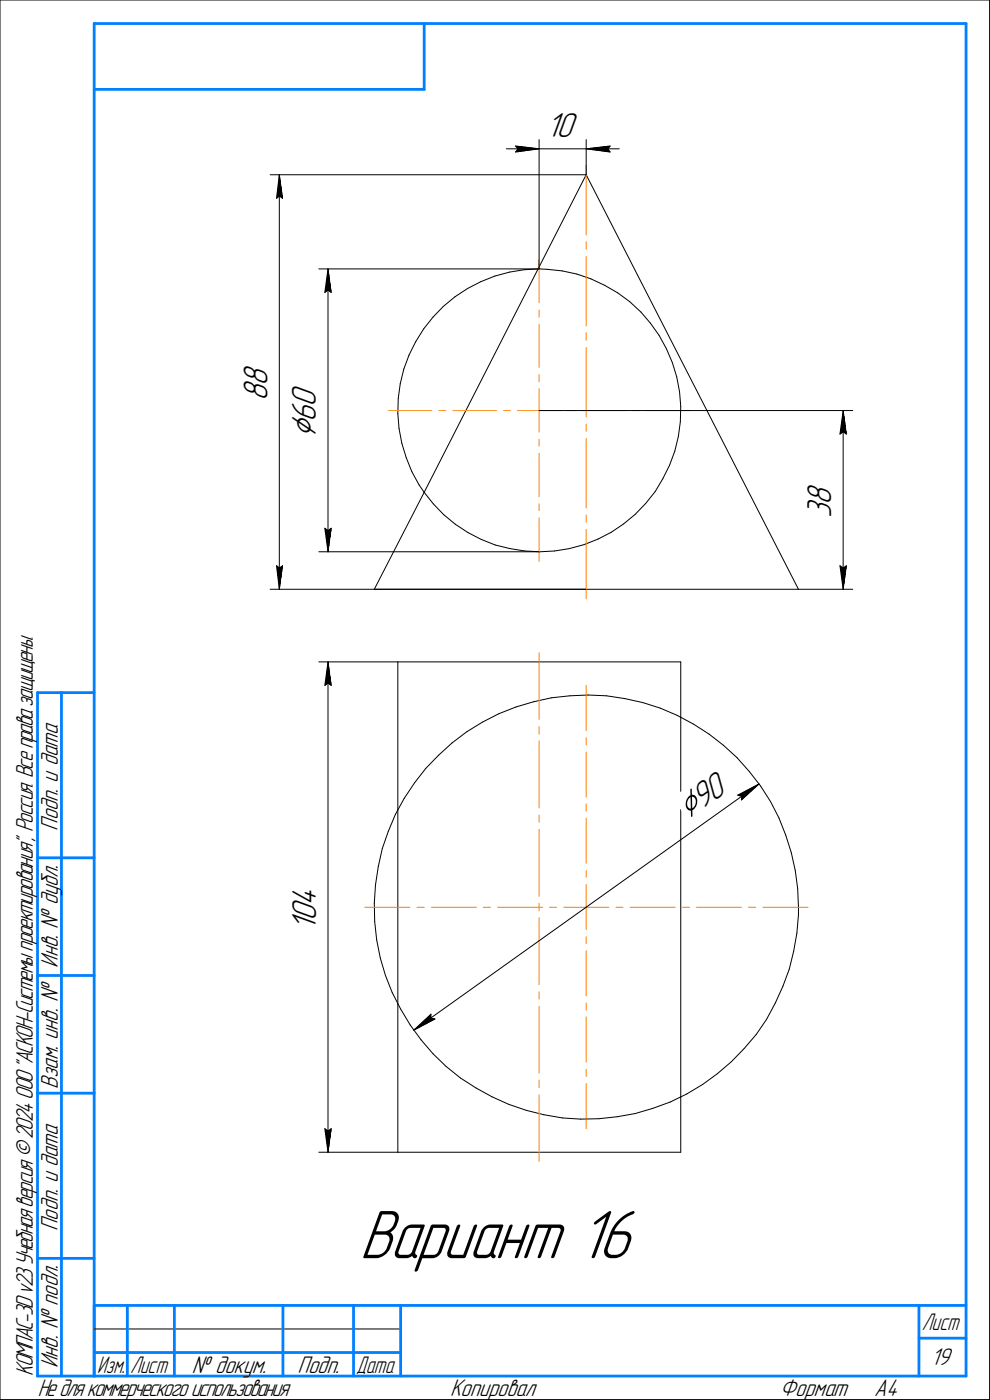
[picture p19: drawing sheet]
<svg xmlns="http://www.w3.org/2000/svg" width="210mm" height="297mm" viewBox="0 0 210 297" stroke-linecap="round" stroke-linejoin="round" font-family="sans-serif">
<defs><g id="words">
<text font-size="15.6" x="76.3" y="267">Вариант 16</text>
<g font-size="8.5">
<text x="67" y="92.9" transform="rotate(-90 67 92.9)">⌀</text>
<text x="146" y="173.9" transform="rotate(-36 146 173.9)">⌀90</text>
</g>
<g font-size="7.8">
<text x="115.9" y="29.1">10</text>
<text x="56.8" y="82" transform="rotate(-90 56.8 82)">8</text>
<text x="56.8" y="85.2" transform="rotate(-90 56.8 85.2)">8</text>
<text x="67" y="89.5" transform="rotate(-90 67 89.5)">6</text>
<text x="67" y="86.3" transform="rotate(-90 67 86.3)">0</text>
<text x="176.4" y="107.2" transform="rotate(-90 176.4 107.2)">8</text>
<text x="176.4" y="110" transform="rotate(-90 176.4 110)">3</text>
<text x="67.1" y="197.6" transform="rotate(-90 67.1 197.6)">1</text>
<text x="67.1" y="195.5" transform="rotate(-90 67.1 195.5)">0</text>
<text x="67.1" y="192.3" transform="rotate(-90 67.1 192.3)">4</text>
</g>
<g font-size="5.4">
<text x="12.3" y="176.2" transform="rotate(-90 12.3 176.2)">Подп. и дата</text>
<text x="12.3" y="205.3" transform="rotate(-90 12.3 205.3)">Инв. № дубл.</text>
<text x="12.3" y="231.1" transform="rotate(-90 12.3 231.1)">Взам. инв. №</text>
<text x="12.3" y="261.2" transform="rotate(-90 12.3 261.2)">Подп. и дата</text>
<text x="7" y="292" transform="rotate(-90 7 292)">КОМПАС-3Dv23Учебнаяверсия©2024ООО&quot;АСКОН-Системыпроектирования&quot;, Россия. Всеправазащищены.</text>
<text x="12.3" y="290.3" transform="rotate(-90 12.3 290.3)">Инв. № подл.</text>
<text x="40.7" y="291.3">№ докум.</text>
<text x="63.1" y="291.3">Подп.</text>
<text x="197.5" y="289.8">19</text>
<text x="8" y="296.3">Недлякоммерческогоиспользования</text>
<text x="95.5" y="296.3">Копировал</text>
<text x="165.5" y="296.3">Формат</text>
<text x="185.5" y="296.3">A4</text>
</g>
<g font-size="5.3">
<text x="195.6" y="282.3">Лист</text>
<text x="20.6" y="291.3">Изм.</text>
<text x="27.6" y="291.3">Лист</text>
<text x="75.6" y="291.3">Дата</text>
</g>
</g></defs>
<g fill="none" stroke="#000" stroke-width=".21">
<path d="M0 0v297zM0 0h210zM210 0v297zM57.3 37.1h67.1zM59.3 37.1l.6 5zM59.3 37.1l-.6 5zM59.3 37.1v88zM107.4 31.6h7zM109.4 31l5 .6zM109.4 31l.5 .6zM109.4 32.3l5-.7zM109.9 31.6l-.5 .7z"/>
<path d="M114.4 29.6v27.5zM114.4 31.6h10zM124.4 37.1l45 88zM124.4 37.1l-10.2 19.9zM124.4 29.6v7.5zM124.4 31.6l5.1 .7zM124.4 31.6l5.1-.6zM124.4 31.6h7zM128.9 31.6l.6 .7zM129.5 31l-.6 .6zM58.7 42.1l.6-.5zM59.3 41.6l.6 .5z"/>
<path d="M67.6 57.1h46.8zM69.6 57.1l.7 5zM69.6 57.1l-.7 5zM69.6 57.1v60zM102 59.8l3-1.2zM105 58.6l3.1-.9zM108.1 57.7l3.2-.5zM111.3 57.2l3.1-.1zM114.2 57l-24.2 47.5zM114.4 57.1h1.7zM116.1 57.1l3.2 .4zM119.3 57.5l3.1 .7z"/>
<path d="M122.4 58.2l3 1zM125.4 59.2l2.9 1.3zM68.9 62.1l.7-.5zM69.6 61.6l.7 .5zM85.7 78.3l-.8 3.1zM86.8 75.4l-1.1 2.9zM88.2 72.5l-1.4 2.9zM89.9 69.8l-1.7 2.7zM91.9 67.3l-2 2.5zM94.1 65l2.4-2zM94.1 65l-2.2 2.3zM96.5 63l2.7-1.8z"/>
<path d="M99.2 61.2l2.8-1.4zM128.3 60.5l2.8 1.6zM131.1 62.1l2.5 1.9zM133.6 64l2.4 2.2zM136 66.2l2 2.4zM138 68.6l1.9 2.6zM139.9 71.2l1.5 2.8zM141.4 74l1.3 3zM142.7 77l.9 3zM84.4 87.8l.3 3.1zM84.5 84.6l-.1 3.2zM84.7 90.9l.6 3.2z"/>
<path d="M84.9 81.4l-.4 3.2zM85.3 94.1l.9 3zM86.2 97.1l1.2 3zM114.4 87.1h66.5zM142.1 98.7l-1.5 2.9zM143.2 95.8l-1.1 2.9zM143.6 80l.6 3.1zM143.9 92.6l-.7 3.2zM144.2 83.1l.2 3.2zM144.4 89.5l-.5 3.1zM144.4 86.3v3.2zM178.2 92.1l.7-.5z"/>
<path d="M178.9 87.1l.7 5zM178.9 91.6l.7 .5zM178.9 87.1l-.7 5zM178.9 87.1v38zM67.6 117.1h46.8zM68.9 112.1l.7 5zM68.9 112.1l.7 .5zM69.6 112.6l.7-.5zM70.3 112.1l-.7 5zM87.4 100.1l1.5 2.8zM88.9 102.9l1.1 1.6zM90 104.5l-10.6 20.6z"/>
<path d="M90 104.5l1.9 2.4zM91.9 106.9l2.2 2.3zM94.1 109.2l2.5 2.1zM96.6 111.3l2.7 1.7zM99.3 113l2.8 1.5zM102.1 114.5l3 1.2zM105.1 115.7l3.1 .7zM108.2 116.4l3.1 .5zM111.3 116.9l3.3 .2zM114.6 117.1l3.1-.2zM117.7 116.9l3.1-.5zM120.8 116.4l3.2-.8z"/>
<path d="M124 115.6l2.9-1.2zM126.9 114.4l2.8-1.5zM129.7 112.9l2.6-1.7zM132.3 111.2l2.5-2.1zM137 106.8l-2.2 2.3zM139 104.3l-2 2.5zM140.6 101.6l-1.6 2.7zM57.3 125.1h67.1zM58.7 120.1l.6 5zM58.7 120.1l.6 .5zM59.3 120.6l.6-.5zM59.9 120.1l-.6 5z"/>
<path d="M79.4 125.1h90zM169.4 125.1h11.5zM178.2 120.1l.7 5zM178.2 120.1l.7 .5zM178.9 120.6l.7-.5zM179.6 120.1l-.7 5zM67.6 140.5h16.8zM68.9 145.5l.7-.6zM69.6 140.5l.7 5zM69.6 144.9l.7 .6zM69.6 140.5l-.7 5zM69.6 140.5v104z"/>
<path d="M84.4 140.5v31.4zM84.4 140.5h60zM95.9 157.6l3.2-2.3zM99.1 155.3l3.3-2.1zM102.4 153.2l3.4-1.7zM105.8 151.5l3.7-1.5zM109.5 150l3.7-1.1zM113.2 148.9l3.8-.8zM117 148.1l3.9-.4zM120.9 147.7l3.9-.2zM124.8 147.5l3.9 .2zM128.7 147.7l3.9 .6z"/>
<path d="M132.6 148.3l3.8 .8zM136.4 149.1l3.7 1.2zM140.1 150.3l3.6 1.5zM143.7 151.8l3.5 1.9zM144.4 140.5v11.6zM144.4 152.1v80.7zM147.2 153.7l3.3 2.1zM150.5 155.8l3 2.4zM153.5 158.2l2.9 2.6zM82.4 176.4l-1.3 3.7zM83.9 172.8l-1.5 3.6zM84.4 171.9v41.2z"/>
<path d="M85.8 169.4l-1.9 3.4zM88 166.1l-2.2 3.3zM90.3 163.1l-2.3 3zM93 160.3l2.9-2.7zM93 160.3l-2.7 2.8zM156.4 160.8l2.6 2.9zM156.5 168.7l.9 .3zM156.5 168.7l4.5-2.3zM157.3 169.8l3.7-3.4zM157.4 169l-.1 .8zM159 163.7l2.4 3.1zM161.4 166.8l2.1 3.3z"/>
<path d="M163.5 170.1l1.8 3.5zM165.3 173.6l1.4 3.6zM166.7 177.2l1.2 3.7zM79.4 191.7l.1 3.9zM79.5 195.6l.4 3.9zM79.7 187.8l-.3 3.9zM79.9 199.5l.8 3.8zM80.3 183.9l-.6 3.9zM81.1 180.1l-.8 3.8zM167.9 180.9l.8 3.8zM168.7 184.7l.5 3.9zM169.1 198l-.7 3.8z"/>
<path d="M169.2 188.6l.2 3.9zM169.4 194.1l-.3 3.9zM169.4 192.5v1.6zM80.7 203.3l1.1 3.7zM81.8 207l1.4 3.7zM83.2 210.7l1.8 3.4zM84.4 213.1v31.4zM85 214.1l2 3.4zM87 217.5l2.3 3.1zM87.8 218.6l3.6-3.4zM87.8 218.6l4.5-2.4zM87.8 218.6l73.2-52.2z"/>
<path d="M91.4 215.2v.9zM91.4 216.1l.9 .1zM160.4 219.5l-2.5 3zM162.6 216.3l-2.2 3.2zM164.5 212.9l-1.9 3.4zM166.1 209.3l-1.6 3.6zM167.5 205.7l-1.4 3.6zM168.4 201.8l-.9 3.9zM68.9 239.5l.7 5zM68.9 239.5l.7 .5zM70.3 239.5l-.7 5zM89.3 220.6l2.6 3z"/>
<path d="M91.9 223.6l2.8 2.7zM94.7 226.3l3 2.5zM97.7 228.8l3.3 2.1zM101 230.9l3.4 1.8zM104.4 232.7l3.5 1.7zM107.9 234.4l3.8 1.2zM111.7 235.6l3.7 1zM115.4 236.6l3.9 .6zM119.3 237.2l3.9 .3zM123.2 237.5l3.9-.1zM127.1 237.4l3.9-.4zM131 237l3.8-.7z"/>
<path d="M134.8 236.3l3.7-1.1zM138.5 235.2l3.7-1.4zM142.2 233.8l3.5-1.6zM144.4 232.8v11.7zM145.7 232.2l3.4-2.1zM149.1 230.1l3.1-2.3zM152.2 227.8l3-2.5zM157.9 222.5l-2.7 2.8zM67.6 244.5h16.8zM69.6 240l.7-.5zM84.4 244.5h60zM0 297h210z"/>
<path d="M20 282h65z"/>
</g>
<g fill="none" stroke="#ff8000" stroke-width=".21">
<path d="M124.4 35.1v14.8zM114.4 55.1v9.2zM124.4 54.4v14.8zM124.4 51.3v1.6zM114.4 65.8v1.5zM114.4 68.8v9.2zM114.4 79.5v1.5zM124.4 73.7v14.8zM124.4 70.6v1.6zM82.4 87.1h9.2zM93.1 87.1h1.5zM96.1 87.1h9.2z"/>
<path d="M106.8 87.1h1.5zM109.8 87.1h4.6zM114.4 87.1h4.6zM114.4 96.2v9.2zM114.4 93.2v1.5zM114.4 87.1v4.6zM114.4 82.5v4.6zM120.5 87.1h1.5zM123.5 87.1h9.2zM124.4 93v14.8zM124.4 90v1.5zM134.2 87.1h1.5z"/>
<path d="M137.2 87.1h9.2zM114.4 109.9v9.2zM114.4 106.9v1.5zM124.4 112.4v14.7zM124.4 109.3v1.5zM114.4 138.5v14.2zM114.4 157.2v14.2zM114.4 154.2v1.6zM124.4 145.5v9.5zM124.4 156.5v1.6zM124.4 159.6v9.6zM114.4 176v14.2z"/>
<path d="M114.4 173v1.5zM124.4 170.6v1.5zM124.4 173.7v9.5zM77.4 192.5h9.6zM88.5 192.5h1.5zM91.5 192.5h9.6zM102.5 192.5h1.6zM105.6 192.5h9.5zM114.4 194.7v14.3zM114.4 191.7v1.6zM116.6 192.5h1.5zM119.6 192.5h4.8z"/>
<path d="M124.4 192.5h4.8zM124.4 198.8v1.4zM124.4 192.5v4.8zM124.4 184.7v1.5zM124.4 187.7v4.8zM130.7 192.5h1.5zM133.7 192.5h9.6zM144.8 192.5h1.5zM147.7 192.5h9.6zM158.8 192.5h1.6zM161.9 192.5h9.5zM114.4 213.5v14.3z"/>
<path d="M114.4 210.5v1.5zM124.4 215.8v9.6zM124.4 212.9v1.5zM124.4 201.8v9.5zM114.4 232.3v14.2zM114.4 229.2v1.6zM124.4 230v9.5zM124.4 226.9v1.5z"/>
</g>
<g fill="#fff" stroke="#fff" stroke-width=".21">
<path d="M91.4 214.5h.2zM91.4 214.6h.3zM91.3 214.7h.5zM91.2 214.8h.6zM91.1 214.9h.8zM91 215h.9zM90.9 215.1h1.1zM90.8 215.1h1.2zM90.8 215.2h1.3zM90.7 215.3h1.5zM90.6 215.4h1.7zM90.5 215.5h1.8zM90.4 215.6h2zM90.3 215.6h2.2zM90.2 215.7h2.3zM90.1 215.8h2.4zM90 215.9h2.6zM89.9 216h2.8zM89.8 216.1h3zM89.7 216.2h3.1zM89.7 216.2h3.2zM89.6 216.3h3.4zM89.5 216.4h3.5zM89.4 216.5h3.5zM89.3 216.6h3.4zM89.2 216.7h3.3zM89.2 216.7h3.2zM89.1 216.8h3.1zM89 216.9h3zM88.8 217h3.1zM88.8 217.1h3zM88.7 217.2h2.9zM88.7 217.3h2.7zM88.6 217.3h2.7zM88.6 217.4h2.5zM88.6 217.5h2.3zM88.5 217.6h2.3zM88.4 217.7h2.3zM88.4 217.8h2.1zM88.3 217.8h2zM88.3 217.9h1.9zM88.2 218h1.8zM88.1 218.1h1.7zM88.1 218.2h1.6zM88.1 218.3h1.2zM88 218.4h1zM88 218.4h.6zM87.9 218.5h.3z"/>
<path d="M160.7 166.5h.3zM160.4 166.5h.6zM159.9 166.6h1.1zM159.6 166.7h1.3zM159.2 166.8h1.6zM159.1 166.9h1.7zM158.9 167h1.8zM158.7 167h1.9zM158.6 167.1h2zM158.4 167.2h2.1zM158.2 167.3h2.3zM158.1 167.4h2.3zM158 167.5h2.4zM157.8 167.6h2.6zM157.6 167.6h2.7zM157.5 167.7h2.7zM157.3 167.8h2.9zM157.1 167.9h3zM157 168h3zM156.9 168.1h3zM156.7 168.1h3.2zM156.5 168.2h3.3zM156.4 168.3h3.3zM156.2 168.4h3.4zM156 168.5h3.5zM155.9 168.6h3.5zM156 168.7h3.3zM156 168.7h3.3zM156.1 168.8h3.1zM156.1 168.9h3zM156.2 169h2.8zM156.3 169.1h2.6zM156.4 169.2h2.4zM156.4 169.2h2.3zM156.5 169.3h2.1zM156.5 169.4h2zM156.5 169.5h1.9zM156.6 169.6h1.7zM156.7 169.7h1.5zM156.8 169.8h1.4zM156.8 169.8h1.3zM156.9 169.9h1.1zM157 170h.9zM157.1 170.1h.7zM157.1 170.2h.6zM157.1 170.3h.5zM157.2 170.3h.4zM157.3 170.4h.2z"/>
<path d="M152.1 162.6h.1zM152 162.7h.3zM151.8 162.8h.6zM151.7 162.9h.7zM151.6 163h.9zM151.5 163.1h1.1zM151.4 163.2h1.2zM151.2 163.2h1.5zM151.1 163.3h1.6zM151 163.4h1.7zM150.9 163.5h1.9zM150.8 163.6h2.1zM150.6 163.7h2.4zM150.5 163.7h2.5zM150.4 163.8h2.7zM150.3 163.9h2.9zM150.2 164h3zM150 164.1h3.2zM149.9 164.2h3.4zM149.8 164.3h3.5zM149.7 164.3h3.7zM149.6 164.4h3.9zM149.4 164.5h4.2zM149.4 164.6h4.2zM149.2 164.7h4.5zM149.1 164.8h4.7zM149 164.8h4.8zM148.8 164.9h5zM148.8 165h5.1zM148.6 165.1h5.3zM148.5 165.2h5.5zM148.4 165.3h5.7zM148.3 165.4h5.9zM148.2 165.4h6zM148 165.5h6.3zM147.9 165.6h6.4zM147.8 165.7h6.5zM147.7 165.8h6.7zM147.6 165.9h6.9zM147.4 165.9h7.1zM147.3 166h7.3zM147.2 166.1h7.5zM147.1 166.2h7.7zM147 166.3h7.8zM146.8 166.4h8.1zM146.7 166.5h8.2zM146.6 166.5h8.3zM146.5 166.6h8.5zM146.4 166.7h8.7zM146.2 166.8h8.9zM146.1 166.9h9.1zM146 167h9.3zM145.9 167h9.5zM145.8 167.1h9.6zM145.6 167.2h9.8zM145.5 167.3h10zM145.5 167.4h10zM145.3 167.5h10.3zM145.2 167.6h10.5zM145 167.6h10.7zM144.9 167.7h10.9zM144.9 167.8h11zM144.7 167.9h11.3zM144.6 168h11.4zM144.4 168.1h11.6zM144.4 168.1h11.7zM144.3 168.2h11.8zM144.1 168.3h12.1zM144 168.4h12.3zM143.8 168.5h12.5zM143.8 168.6h12.4zM143.7 168.7h12.4zM143.5 168.7h12.5zM143.4 168.8h12.5zM143.3 168.9h12.4zM143.2 169h12.4zM143.1 169.1h12.4zM142.9 169.2h12.5zM142.8 169.2h12.5zM142.7 169.3h12.4zM142.7 169.4h12.3zM142.8 169.5h12.1zM142.9 169.6h11.9zM142.9 169.7h11.8zM143 169.8h11.5zM143.1 169.8h11.3zM143.2 169.9h11.1zM143.2 170h11zM143.3 170.1h10.8zM143.3 170.2h10.6zM143.3 170.3h10.5zM143.4 170.3h10.4zM143.5 170.4h10.1zM143.6 170.5h9.9zM143.6 170.6h9.7zM143.7 170.7h9.5zM143.8 170.8h9.4zM143.8 170.9h9.2zM143.8 170.9h9.1zM143.9 171h8.8zM144 171.1h8.7zM144 171.2h8.6zM144.1 171.3h8.3zM144.2 171.4h8.1zM144.3 171.4h7.8zM144.3 171.5h7.8zM144.4 171.6h7.6zM144.4 171.7h7.4zM144.5 171.8h7.2zM144.5 171.9h7.1zM144.6 172h6.9zM144.7 172h6.6zM144.7 172.1h6.5zM144.8 172.2h6.3zM144.9 172.3h6.1zM144.9 172.4h6zM144.9 172.5h5.8zM145 172.6h5.6zM145.1 172.6h5.4zM145.1 172.7h5.3zM145.2 172.8h5.1zM145.3 172.9h4.8zM145.4 173h4.6zM145.4 173.1h4.5zM145.5 173.1h4.3zM145.5 173.2h4.2zM145.6 173.3h3.9zM145.6 173.4h3.8zM145.7 173.5h3.7zM145.8 173.6h3.4zM145.8 173.7h3.3zM145.9 173.7h3zM146 173.8h2.8zM146 173.9h2.8zM146 174h2.6zM146.1 174.1h2.4zM146.2 174.2h2.1zM146.3 174.2h2zM146.3 174.3h1.9zM146.4 174.4h1.6zM146.5 174.5h1.4zM146.5 174.6h1.2zM146.6 174.7h1.1zM146.6 174.8h1zM146.7 174.8h.7zM146.7 174.9h.6zM146.8 175h.4zM146.9 175.1h.2z"/>
<path d="M61.5 187.4h7.1zM61.5 187.5h7.1zM61.5 187.5h7.1zM61.5 187.6h7.1zM61.5 187.7h7.1zM61.5 187.8h7.1zM61.5 187.9h7.1zM61.5 188h7.1zM61.5 188h7.1zM61.5 188.1h7.1zM61.5 188.2h7.1zM61.5 188.3h7.1zM61.5 188.4h7.1zM61.5 188.5h7.1zM61.5 188.6h7.1zM61.5 188.6h7.1zM61.5 188.7h7.1zM61.5 188.8h7.1zM61.5 188.9h7.1zM61.5 189h7.1zM61.5 189.1h7.1zM61.5 189.1h7.1zM61.5 189.2h7.1zM61.5 189.3h7.1zM61.5 189.4h7.1zM61.5 189.5h7.1zM61.5 189.6h7.1zM61.5 189.7h7.1zM61.5 189.7h7.1zM61.5 189.8h7.1zM61.5 189.9h7.1zM61.5 190h7.1zM61.5 190.1h7.1zM61.5 190.2h7.1zM61.5 190.2h7.1zM61.5 190.3h7.1zM61.5 190.4h7.1zM61.5 190.5h7.1zM61.5 190.6h7.1zM61.5 190.7h7.1zM61.5 190.8h7.1zM61.5 190.8h7.1zM61.5 190.9h7.1zM61.5 191h7.1zM61.5 191.1h7.1zM61.5 191.2h7.1zM61.5 191.3h7.1zM61.5 191.3h7.1zM61.5 191.4h7.1zM61.5 191.5h7.1zM61.5 191.6h7.1zM61.5 191.7h7.1zM61.5 191.8h7.1zM61.5 191.9h7.1zM61.5 191.9h7.1zM61.5 192h7.1zM61.5 192.1h7.1zM61.5 192.2h7.1zM61.5 192.3h7.1zM61.5 192.4h7.1zM61.5 192.4h7.1zM61.5 192.5h7.1zM61.5 192.6h7.1zM61.5 192.7h7.1zM61.5 192.8h7.1zM61.5 192.9h7.1zM61.5 193h7.1zM61.5 193h7.1zM61.5 193.1h7.1zM61.5 193.2h7.1zM61.5 193.3h7.1zM61.5 193.4h7.1zM61.5 193.5h7.1zM61.5 193.5h7.1zM61.5 193.6h7.1zM61.5 193.7h7.1zM61.5 193.8h7.1zM61.5 193.9h7.1zM61.5 194h7.1zM61.5 194.1h7.1zM61.5 194.1h7.1zM61.5 194.2h7.1zM61.5 194.3h7.1zM61.5 194.4h7.1zM61.5 194.5h7.1zM61.5 194.6h7.1zM61.5 194.6h7.1zM61.5 194.7h7.1zM61.5 194.8h7.1zM61.5 194.9h7.1zM61.5 195h7.1zM61.5 195.1h7.1zM61.5 195.2h7.1zM61.5 195.2h7.1zM61.5 195.3h7.1zM61.5 195.4h7.1zM61.5 195.5h7.1zM61.5 195.6h7.1zM61.5 195.7h7.1zM61.5 195.7h7.1zM61.5 195.8h7.1zM61.5 195.9h7.1zM61.5 196h7.1zM61.5 196.1h7.1zM61.5 196.2h7.1zM61.5 196.3h7.1zM61.5 196.3h7.1zM61.5 196.4h7.1zM61.5 196.5h7.1zM61.5 196.6h7.1zM61.5 196.7h7.1zM61.5 196.8h7.1zM61.5 196.8h7.1zM61.5 196.9h7.1zM61.5 197h7.1zM61.5 197.1h7.1zM61.5 197.2h7.1zM61.5 197.3h7.1zM61.5 197.4h7.1zM61.5 197.4h7.1zM61.5 197.5h7.1z"/>
<path d="M68.4 239h2.5zM68.5 239.1h2.4zM68.5 239.2h2.4zM68.5 239.3h2.4zM68.5 239.4h2.4zM68.5 239.4h2.4zM68.5 239.5h2.4zM68.5 239.6h2.4zM68.5 239.7h2.3zM68.6 239.8h2.2zM68.6 239.9h2.2zM68.6 239.9h2.2zM68.6 240h2.2zM68.6 240.1h2.2zM68.6 240.2h2.2zM68.6 240.3h2.1zM68.6 240.4h2.1zM68.6 240.5h2.1zM68.7 240.5h2zM68.7 240.6h2zM68.7 240.7h2zM68.7 240.8h2zM68.7 240.9h1.9zM68.7 241h1.9zM68.7 241h1.9zM68.7 241.1h1.9zM68.7 241.2h1.9zM68.7 241.3h1.9zM68.7 241.4h1.9zM68.7 241.5h1.9zM68.7 241.6h1.8zM68.7 241.6h1.8zM68.7 241.7h1.8zM68.7 241.8h1.8zM68.7 241.9h1.8zM68.7 242h1.8zM68.8 242.1h1.7zM68.8 242.1h1.6zM68.8 242.2h1.6zM68.8 242.3h1.6zM68.8 242.4h1.6zM68.8 242.5h1.6zM68.8 242.6h1.6zM68.8 242.7h1.6zM68.8 242.7h1.6zM68.9 242.8h1.5zM68.9 242.9h1.5zM69 243h1.3zM69 243.1h1.3zM69.1 243.2h1.1zM69.1 243.2h1.1zM69.1 243.3h1zM69.2 243.4h.9zM69.2 243.5h.9zM69.3 243.6h.7zM69.3 243.7h.7zM69.3 243.8h.6zM69.3 243.8h.6zM69.3 243.9h.5zM69.4 244h.4zM69.4 244.1h.4zM69.5 244.2h.3zM69.5 244.3h.3z"/>
<path d="M69.5 140.7h.3zM69.5 140.8h.3zM69.4 140.9h.4zM69.4 141h.4zM69.3 141.1h.5zM69.3 141.1h.6zM69.3 141.2h.6zM69.3 141.3h.7zM69.3 141.4h.7zM69.2 141.5h.9zM69.2 141.6h.9zM69.1 141.6h1zM69.1 141.7h1.1zM69.1 141.8h1.1zM69 141.9h1.3zM69 142h1.3zM68.9 142.1h1.5zM68.9 142.2h1.5zM68.8 142.2h1.6zM68.8 142.3h1.6zM68.8 142.4h1.6zM68.8 142.5h1.6zM68.8 142.6h1.6zM68.8 142.7h1.6zM68.8 142.7h1.6zM68.8 142.8h1.6zM68.8 142.9h1.7zM68.7 143h1.8zM68.7 143.1h1.8zM68.7 143.2h1.8zM68.7 143.3h1.8zM68.7 143.3h1.8zM68.7 143.4h1.8zM68.7 143.5h1.9zM68.7 143.6h1.9zM68.7 143.7h1.9zM68.7 143.8h1.9zM68.7 143.8h1.9zM68.7 143.9h1.9zM68.7 144h1.9zM68.7 144.1h1.9zM68.7 144.2h2zM68.7 144.3h2zM68.7 144.4h2zM68.7 144.4h2zM68.6 144.5h2.1zM68.6 144.6h2.1zM68.6 144.7h2.1zM68.6 144.8h2.2zM68.6 144.9h2.2zM68.6 144.9h2.2zM68.6 145h2.2zM68.6 145.1h2.2zM68.6 145.2h2.2zM68.5 145.3h2.3zM68.5 145.4h2.4zM68.5 145.5h2.4zM68.5 145.5h2.4zM68.5 145.6h2.4zM68.5 145.7h2.4zM68.5 145.8h2.4zM68.5 145.9h2.4z"/>
<path d="M170.8 102.2h7.1zM170.8 102.3h7.1zM170.8 102.4h7.1zM170.8 102.4h7.1zM170.8 102.5h7.1zM170.8 102.6h7.1zM170.8 102.7h7.1zM170.8 102.8h7.1zM170.8 102.9h7.1zM170.8 103h7.1zM170.8 103h7.1zM170.8 103.1h7.1zM170.8 103.2h7.1zM170.8 103.3h7.1zM170.8 103.4h7.1zM170.8 103.5h7.1zM170.8 103.5h7.1zM170.8 103.6h7.1zM170.8 103.7h7.1zM170.8 103.8h7.1zM170.8 103.9h7.1zM170.8 104h7.1zM170.8 104.1h7.1zM170.8 104.1h7.1zM170.8 104.2h7.1zM170.8 104.3h7.1zM170.8 104.4h7.1zM170.8 104.5h7.1zM170.8 104.6h7.1zM170.8 104.6h7.1zM170.8 104.7h7.1zM170.8 104.8h7.1zM170.8 104.9h7.1zM170.8 105h7.1zM170.8 105.1h7.1zM170.8 105.2h7.1zM170.8 105.2h7.1zM170.8 105.3h7.1zM170.8 105.4h7.1zM170.8 105.5h7.1zM170.8 105.6h7.1zM170.8 105.7h7.1zM170.8 105.7h7.1zM170.8 105.8h7.1zM170.8 105.9h7.1zM170.8 106h7.1zM170.8 106.1h7.1zM170.8 106.2h7.1zM170.8 106.3h7.1zM170.8 106.3h7.1zM170.8 106.4h7.1zM170.8 106.5h7.1zM170.8 106.6h7.1zM170.8 106.7h7.1zM170.8 106.8h7.1zM170.8 106.8h7.1zM170.8 106.9h7.1zM170.8 107h7.1zM170.8 107.1h7.1zM170.8 107.2h7.1zM170.8 107.3h7.1zM170.8 107.4h7.1zM170.8 107.4h7.1zM170.8 107.5h7.1zM170.8 107.6h7.1zM170.8 107.7h7.1zM170.8 107.8h7.1zM170.8 107.9h7.1zM170.8 107.9h7.1zM170.8 108h7.1zM170.8 108.1h7.1zM170.8 108.2h7.1zM170.8 108.3h7.1zM170.8 108.4h7.1zM170.8 108.5h7.1zM170.8 108.5h7.1zM170.8 108.6h7.1zM170.8 108.7h7.1zM170.8 108.8h7.1zM170.8 108.9h7.1zM170.8 109h7.1zM170.8 109.1h7.1zM170.8 109.1h7.1zM170.8 109.2h7.1zM170.8 109.3h7.1zM170.8 109.4h7.1zM170.8 109.5h7.1zM170.8 109.6h7.1zM170.8 109.6h7.1zM170.8 109.7h7.1zM170.8 109.8h7.1zM170.8 109.9h7.1z"/>
<path d="M177.7 119.6h2.5zM177.8 119.7h2.4zM177.8 119.8h2.4zM177.8 119.9h2.4zM177.8 120h2.4zM177.8 120.1h2.4zM177.8 120.1h2.4zM177.8 120.2h2.4zM177.9 120.3h2.2zM177.9 120.4h2.2zM177.9 120.5h2.2zM177.9 120.6h2.2zM177.9 120.6h2.2zM177.9 120.7h2.2zM177.9 120.8h2.2zM178 120.9h2zM178 121h2zM178 121.1h2zM178 121.2h2zM178 121.2h2zM178 121.3h2zM178 121.4h2zM178.1 121.5h1.8zM178.1 121.6h1.8zM178.1 121.7h1.8zM178.1 121.8h1.8zM178.1 121.8h1.8zM178.1 121.9h1.8zM178.1 122h1.8zM178.1 122.1h1.7zM178.1 122.2h1.7zM178.1 122.3h1.7zM178.1 122.3h1.7zM178.1 122.4h1.7zM178.1 122.5h1.7zM178.1 122.6h1.7zM178.2 122.7h1.5zM178.2 122.8h1.5zM178.2 122.9h1.5zM178.2 122.9h1.5zM178.2 123h1.5zM178.2 123.1h1.5zM178.2 123.2h1.5zM178.2 123.3h1.5zM178.3 123.4h1.4zM178.3 123.4h1.4zM178.4 123.5h1.2zM178.4 123.6h1.2zM178.4 123.7h1.1zM178.5 123.8h1zM178.5 123.9h.9zM178.6 124h.8zM178.6 124h.8zM178.6 124.1h.7zM178.6 124.2h.7zM178.6 124.3h.6zM178.6 124.4h.6zM178.7 124.5h.5zM178.7 124.5h.5zM178.8 124.6h.4zM178.8 124.7h.3zM178.8 124.8h.3z"/>
<path d="M178.8 87.4h.3zM178.8 87.5h.3zM178.8 87.5h.4zM178.7 87.6h.5zM178.7 87.7h.5zM178.6 87.8h.6zM178.6 87.9h.6zM178.6 88h.7zM178.6 88.1h.7zM178.6 88.1h.8zM178.6 88.2h.8zM178.5 88.3h.9zM178.5 88.4h1zM178.4 88.5h1.1zM178.4 88.6h1.2zM178.4 88.6h1.2zM178.3 88.7h1.4zM178.3 88.8h1.4zM178.2 88.9h1.5zM178.2 89h1.5zM178.2 89.1h1.5zM178.2 89.2h1.5zM178.2 89.2h1.5zM178.2 89.3h1.5zM178.2 89.4h1.5zM178.2 89.5h1.5zM178.1 89.6h1.7zM178.1 89.7h1.7zM178.1 89.7h1.7zM178.1 89.8h1.7zM178.1 89.9h1.7zM178.1 90h1.7zM178.1 90.1h1.7zM178.1 90.2h1.8zM178.1 90.3h1.8zM178.1 90.3h1.8zM178.1 90.4h1.8zM178.1 90.5h1.8zM178.1 90.6h1.8zM178.1 90.7h1.8zM178 90.8h1.9zM178 90.8h2zM178 90.9h2zM178 91h2zM178 91.1h2zM178 91.2h2zM178 91.3h2zM178 91.4h2zM177.9 91.4h2.2zM177.9 91.5h2.2zM177.9 91.6h2.2zM177.9 91.7h2.2zM177.9 91.8h2.2zM177.9 91.9h2.2zM177.9 91.9h2.2zM177.8 92h2.4zM177.8 92.1h2.4zM177.8 92.2h2.4zM177.8 92.3h2.4zM177.8 92.4h2.4zM177.8 92.5h2.4zM177.8 92.5h2.4z"/>
<path d="M61.4 81.3h7.2zM61.4 81.4h7.2zM61.4 81.4h7.2zM61.4 81.5h7.2zM61.4 81.6h7.2zM61.4 81.7h7.2zM61.4 81.8h7.2zM61.4 81.9h7.2zM61.4 82h7.2zM61.4 82h7.2zM61.4 82.1h7.2zM61.4 82.2h7.2zM61.4 82.3h7.2zM61.4 82.4h7.2zM61.4 82.5h7.2zM61.4 82.5h7.2zM61.4 82.6h7.2zM61.4 82.7h7.2zM61.4 82.8h7.2zM61.4 82.9h7.2zM61.4 83h7.2zM61.4 83.1h7.2zM61.4 83.1h7.2zM61.4 83.2h7.2zM61.4 83.3h7.2zM61.4 83.4h7.2zM61.4 83.5h7.2zM61.4 83.6h7.2zM61.4 83.7h7.2zM61.4 83.7h7.2zM61.4 83.8h7.2zM61.4 83.9h7.2zM61.4 84h7.2zM61.4 84.1h7.2zM61.4 84.2h7.2zM61.4 84.2h7.2zM61.4 84.3h7.2zM61.4 84.4h7.2zM61.4 84.5h7.2zM61.4 84.6h7.2zM61.4 84.7h7.2zM61.4 84.8h7.2zM61.4 84.8h7.2zM61.4 84.9h7.2zM61.4 85h7.2zM61.4 85.1h7.2zM61.4 85.2h7.2zM61.4 85.3h7.2zM61.4 85.3h7.2zM61.4 85.4h7.2zM61.4 85.5h7.2zM61.4 85.6h7.2zM61.4 85.7h7.2zM61.4 85.8h7.2zM61.4 85.9h7.2zM61.4 85.9h7.2zM61.4 86h7.2zM61.4 86.1h7.2zM61.4 86.2h7.2zM61.4 86.3h7.2zM61.4 86.4h7.2zM61.4 86.4h7.2zM61.4 86.5h7.2zM61.4 86.6h7.2zM61.4 86.7h7.2zM61.4 86.8h7.2zM61.4 86.9h7.2zM61.4 87h7.2zM61.4 87h7.2zM61.4 87.1h7.2zM61.4 87.2h7.2zM61.4 87.3h7.2zM61.4 87.4h7.2zM61.4 87.5h7.2zM61.4 87.5h7.2zM61.4 87.6h7.2zM61.4 87.7h7.2zM61.4 87.8h7.2zM61.4 87.9h7.2zM61.4 88h7.2zM61.4 88.1h7.2zM61.4 88.1h7.2zM61.4 88.2h7.2zM61.4 88.3h7.2zM61.4 88.4h7.2zM61.4 88.5h7.2zM61.4 88.6h7.2zM61.4 88.6h7.2zM61.4 88.7h7.2zM61.4 88.8h7.2zM61.4 88.9h7.2zM61.4 89h7.2zM61.4 89.1h7.2zM61.4 89.2h7.2zM61.4 89.2h7.2zM61.4 89.3h7.2zM61.4 89.4h7.2zM61.4 89.5h7.2zM61.4 89.6h7.2zM61.4 89.7h7.2zM61.4 89.7h7.2zM61.4 89.8h7.2zM61.4 89.9h7.2zM61.4 90h7.2zM61.4 90.1h7.2zM61.4 90.2h7.2zM61.4 90.3h7.2zM61.4 90.3h7.2zM61.4 90.4h7.2zM61.4 90.5h7.2zM61.4 90.6h7.2zM61.4 90.7h7.2zM61.4 90.8h7.2zM61.4 90.8h7.2zM61.4 90.9h7.2zM61.4 91h7.2zM61.4 91.1h7.2zM61.4 91.2h7.2zM61.4 91.3h7.2zM61.4 91.4h7.2zM61.4 91.4h7.2zM61.4 91.5h7.2zM61.4 91.6h7.2zM61.4 91.7h7.2zM61.4 91.8h7.2zM61.4 91.9h7.2zM61.4 91.9h7.2zM61.4 92h7.2zM61.4 92.1h7.2zM61.4 92.2h7.2zM61.4 92.3h7.2zM61.4 92.4h7.2zM61.4 92.5h7.2zM61.4 92.5h7.2zM61.4 92.6h7.2zM61.4 92.7h7.2zM61.4 92.8h7.2z"/>
<path d="M69.5 57.3h.3zM69.5 57.4h.3zM69.4 57.5h.4zM69.4 57.6h.4zM69.3 57.7h.5zM69.3 57.7h.6zM69.3 57.8h.6zM69.3 57.9h.7zM69.3 58h.7zM69.2 58.1h.9zM69.2 58.2h.9zM69.1 58.3h1zM69.1 58.3h1.1zM69.1 58.4h1.1zM69 58.5h1.3zM69 58.6h1.3zM68.9 58.7h1.5zM68.9 58.8h1.5zM68.8 58.8h1.6zM68.8 58.9h1.6zM68.8 59h1.6zM68.8 59.1h1.6zM68.8 59.2h1.6zM68.8 59.3h1.6zM68.8 59.4h1.6zM68.8 59.4h1.6zM68.8 59.5h1.7zM68.7 59.6h1.8zM68.7 59.7h1.8zM68.7 59.8h1.8zM68.7 59.9h1.8zM68.7 59.9h1.8zM68.7 60h1.8zM68.7 60.1h1.9zM68.7 60.2h1.9zM68.7 60.3h1.9zM68.7 60.4h1.9zM68.7 60.5h1.9zM68.7 60.5h1.9zM68.7 60.6h1.9zM68.7 60.7h1.9zM68.7 60.8h2zM68.7 60.9h2zM68.7 61h2zM68.7 61h2zM68.6 61.1h2.1zM68.6 61.2h2.1zM68.6 61.3h2.1zM68.6 61.4h2.2zM68.6 61.5h2.2zM68.6 61.6h2.2zM68.6 61.6h2.2zM68.6 61.7h2.2zM68.6 61.8h2.2zM68.5 61.9h2.3zM68.5 62h2.4zM68.5 62.1h2.4zM68.5 62.1h2.4zM68.5 62.2h2.4zM68.5 62.3h2.4zM68.5 62.4h2.4zM68.5 62.5h2.4z"/>
<path d="M68.4 111.6h2.5zM68.5 111.7h2.4zM68.5 111.8h2.4zM68.5 111.8h2.4zM68.5 111.9h2.4zM68.5 112h2.4zM68.5 112.1h2.4zM68.5 112.2h2.4zM68.5 112.3h2.3zM68.6 112.4h2.2zM68.6 112.4h2.2zM68.6 112.5h2.2zM68.6 112.6h2.2zM68.6 112.7h2.2zM68.6 112.8h2.2zM68.6 112.9h2.1zM68.6 112.9h2.1zM68.6 113h2.1zM68.7 113.1h2zM68.7 113.2h2zM68.7 113.3h2zM68.7 113.4h2zM68.7 113.5h1.9zM68.7 113.5h1.9zM68.7 113.6h1.9zM68.7 113.7h1.9zM68.7 113.8h1.9zM68.7 113.9h1.9zM68.7 114h1.9zM68.7 114h1.9zM68.7 114.1h1.8zM68.7 114.2h1.8zM68.7 114.3h1.8zM68.7 114.4h1.8zM68.7 114.5h1.8zM68.7 114.6h1.8zM68.8 114.6h1.7zM68.8 114.7h1.6zM68.8 114.8h1.6zM68.8 114.9h1.6zM68.8 115h1.6zM68.8 115.1h1.6zM68.8 115.1h1.6zM68.8 115.2h1.6zM68.8 115.3h1.6zM68.9 115.4h1.5zM68.9 115.5h1.5zM69 115.6h1.3zM69 115.7h1.3zM69.1 115.7h1.1zM69.1 115.8h1.1zM69.1 115.9h1zM69.2 116h.9zM69.2 116.1h.9zM69.3 116.2h.7zM69.3 116.2h.7zM69.3 116.3h.6zM69.3 116.4h.6zM69.3 116.5h.5zM69.4 116.6h.4zM69.4 116.7h.4zM69.5 116.8h.3zM69.5 116.8h.3z"/>
<path d="M51.1 77h7.2zM51.1 77.1h7.2zM51.1 77.2h7.2zM51.1 77.3h7.2zM51.1 77.4h7.2zM51.1 77.5h7.2zM51.1 77.6h7.2zM51.1 77.6h7.2zM51.1 77.7h7.2zM51.1 77.8h7.2zM51.1 77.9h7.2zM51.1 78h7.2zM51.1 78.1h7.2zM51.1 78.1h7.2zM51.1 78.2h7.2zM51.1 78.3h7.2zM51.1 78.4h7.2zM51.1 78.5h7.2zM51.1 78.6h7.2zM51.1 78.7h7.2zM51.1 78.7h7.2zM51.1 78.8h7.2zM51.1 78.9h7.2zM51.1 79h7.2zM51.1 79.1h7.2zM51.1 79.2h7.2zM51.1 79.2h7.2zM51.1 79.3h7.2zM51.1 79.4h7.2zM51.1 79.5h7.2zM51.1 79.6h7.2zM51.1 79.7h7.2zM51.1 79.8h7.2zM51.1 79.8h7.2zM51.1 79.9h7.2zM51.1 80h7.2zM51.1 80.1h7.2zM51.1 80.2h7.2zM51.1 80.3h7.2zM51.1 80.3h7.2zM51.1 80.4h7.2zM51.1 80.5h7.2zM51.1 80.6h7.2zM51.1 80.7h7.2zM51.1 80.8h7.2zM51.1 80.9h7.2zM51.1 80.9h7.2zM51.1 81h7.2zM51.1 81.1h7.2zM51.1 81.2h7.2zM51.1 81.3h7.2zM51.1 81.4h7.2zM51.1 81.4h7.2zM51.1 81.5h7.2zM51.1 81.6h7.2zM51.1 81.7h7.2zM51.1 81.8h7.2zM51.1 81.9h7.2zM51.1 82h7.2zM51.1 82h7.2zM51.1 82.1h7.2zM51.1 82.2h7.2zM51.1 82.3h7.2zM51.1 82.4h7.2zM51.1 82.5h7.2zM51.1 82.5h7.2zM51.1 82.6h7.2zM51.1 82.7h7.2zM51.1 82.8h7.2zM51.1 82.9h7.2zM51.1 83h7.2zM51.1 83.1h7.2zM51.1 83.1h7.2zM51.1 83.2h7.2zM51.1 83.3h7.2zM51.1 83.4h7.2zM51.1 83.5h7.2zM51.1 83.6h7.2zM51.1 83.7h7.2zM51.1 83.7h7.2zM51.1 83.8h7.2zM51.1 83.9h7.2zM51.1 84h7.2zM51.1 84.1h7.2zM51.1 84.2h7.2zM51.1 84.2h7.2zM51.1 84.3h7.2zM51.1 84.4h7.2zM51.1 84.5h7.2zM51.1 84.6h7.2zM51.1 84.7h7.2zM51.1 84.8h7.2zM51.1 84.8h7.2zM51.1 84.9h7.2zM51.1 85h7.2zM51.1 85.1h7.2z"/>
<path d="M58.1 119.6h2.4zM58.2 119.7h2.3zM58.2 119.8h2.3zM58.2 119.9h2.3zM58.2 120h2.3zM58.2 120.1h2.3zM58.2 120.1h2.3zM58.2 120.2h2.3zM58.3 120.3h2.2zM58.3 120.4h2.2zM58.3 120.5h2.2zM58.3 120.6h2.2zM58.3 120.6h2.2zM58.3 120.7h2.2zM58.3 120.8h2.2zM58.3 120.9h2.1zM58.3 121h2.1zM58.3 121.1h2.1zM58.3 121.2h2.1zM58.3 121.2h2.1zM58.3 121.3h2.1zM58.3 121.4h2.1zM58.4 121.5h1.9zM58.4 121.6h1.9zM58.4 121.7h1.9zM58.4 121.8h1.9zM58.4 121.8h1.9zM58.4 121.9h1.9zM58.4 122h1.9zM58.5 122.1h1.7zM58.5 122.2h1.7zM58.5 122.3h1.7zM58.5 122.3h1.7zM58.5 122.4h1.7zM58.5 122.5h1.7zM58.5 122.6h1.7zM58.6 122.7h1.5zM58.6 122.8h1.5zM58.6 122.9h1.5zM58.6 122.9h1.5zM58.6 123h1.5zM58.6 123.1h1.5zM58.6 123.2h1.5zM58.6 123.3h1.4zM58.7 123.4h1.3zM58.7 123.4h1.3zM58.8 123.5h1.1zM58.8 123.6h1.1zM58.8 123.7h1.1zM58.8 123.8h1.1zM58.8 123.9h1zM58.9 124h.9zM58.9 124h.9zM58.9 124.1h.8zM59 124.2h.7zM59 124.3h.6zM59 124.4h.6zM59.1 124.5h.4zM59.1 124.5h.4zM59.2 124.6h.3zM59.2 124.7h.2zM59.2 124.8h.2z"/>
<path d="M59.2 37.3h.2zM59.2 37.4h.2zM59.2 37.5h.3zM59.1 37.6h.4zM59.1 37.7h.4zM59 37.8h.6zM59 37.8h.6zM59 37.9h.7zM58.9 38h.8zM58.9 38.1h.9zM58.9 38.2h.9zM58.8 38.3h1zM58.8 38.4h1.1zM58.8 38.4h1.1zM58.8 38.5h1.1zM58.8 38.6h1.1zM58.7 38.7h1.3zM58.7 38.8h1.3zM58.6 38.9h1.4zM58.6 38.9h1.5zM58.6 39h1.5zM58.6 39.1h1.5zM58.6 39.2h1.5zM58.6 39.3h1.5zM58.6 39.4h1.5zM58.6 39.5h1.5zM58.5 39.5h1.7zM58.5 39.6h1.7zM58.5 39.7h1.7zM58.5 39.8h1.7zM58.5 39.9h1.7zM58.5 40h1.7zM58.5 40h1.7zM58.4 40.1h1.9zM58.4 40.2h1.9zM58.4 40.3h1.9zM58.4 40.4h1.9zM58.4 40.5h1.9zM58.4 40.6h1.9zM58.4 40.6h1.9zM58.3 40.7h2zM58.3 40.8h2.1zM58.3 40.9h2.1zM58.3 41h2.1zM58.3 41.1h2.1zM58.3 41.1h2.1zM58.3 41.2h2.1zM58.3 41.3h2.1zM58.3 41.4h2.2zM58.3 41.5h2.2zM58.3 41.6h2.2zM58.3 41.7h2.2zM58.3 41.7h2.2zM58.3 41.8h2.2zM58.3 41.9h2.2zM58.2 42h2.3zM58.2 42.1h2.3zM58.2 42.2h2.3zM58.2 42.2h2.3zM58.2 42.3h2.3zM58.2 42.4h2.3zM58.2 42.5h2.3z"/>
<path d="M115.8 23.5h7.1zM115.8 23.5h7.1zM115.8 23.6h7.1zM115.8 23.7h7.1zM115.8 23.8h7.1zM115.8 23.9h7.1zM115.8 24h7.1zM115.8 24h7.1zM115.8 24.1h7.1zM115.8 24.2h7.1zM115.8 24.3h7.1zM115.8 24.4h7.1zM115.8 24.5h7.1zM115.8 24.6h7.1zM115.8 24.6h7.1zM115.8 24.7h7.1zM115.8 24.8h7.1zM115.8 24.9h7.1zM115.8 25h7.1zM115.8 25.1h7.1zM115.8 25.1h7.1zM115.8 25.2h7.1zM115.8 25.3h7.1zM115.8 25.4h7.1zM115.8 25.5h7.1zM115.8 25.6h7.1zM115.8 25.7h7.1zM115.8 25.7h7.1zM115.8 25.8h7.1zM115.8 25.9h7.1zM115.8 26h7.1zM115.8 26.1h7.1zM115.8 26.2h7.1zM115.8 26.2h7.1zM115.8 26.3h7.1zM115.8 26.4h7.1zM115.8 26.5h7.1zM115.8 26.6h7.1zM115.8 26.7h7.1zM115.8 26.8h7.1zM115.8 26.8h7.1zM115.8 26.9h7.1zM115.8 27h7.1zM115.8 27.1h7.1zM115.8 27.2h7.1zM115.8 27.3h7.1zM115.8 27.3h7.1zM115.8 27.4h7.1zM115.8 27.5h7.1zM115.8 27.6h7.1zM115.8 27.7h7.1zM115.8 27.8h7.1zM115.8 27.9h7.1zM115.8 27.9h7.1zM115.8 28h7.1zM115.8 28.1h7.1zM115.8 28.2h7.1zM115.8 28.3h7.1zM115.8 28.4h7.1zM115.8 28.4h7.1zM115.8 28.5h7.1zM115.8 28.6h7.1zM115.8 28.7h7.1zM115.8 28.8h7.1zM115.8 28.9h7.1zM115.8 29h7.1zM115.8 29h7.1zM115.8 29.1h7.1zM115.8 29.2h7.1zM115.8 29.3h7.1zM115.8 29.4h7.1zM115.8 29.5h7.1zM115.8 29.5h7.1zM115.8 29.6h7.1zM115.8 29.7h7.1zM115.8 29.8h7.1zM115.8 29.9h7.1zM115.8 30h7.1zM115.8 30.1h7.1zM115.8 30.1h7.1zM115.8 30.2h7.1zM115.8 30.3h7.1zM115.8 30.4h7.1zM115.8 30.5h7.1zM115.8 30.6h7.1z"/>
<path d="M108.9 30.5h.7zM108.9 30.6h1.3zM108.9 30.6h1.8zM108.9 30.7h2.5zM108.9 30.8h3.1zM108.9 30.9h3.7zM108.9 31h4zM108.9 31.1h4.2zM108.9 31.2h4.4zM108.9 31.2h4.6zM108.9 31.3h4.9zM108.9 31.4h5.1zM108.9 31.5h5.3zM108.9 31.6h5.5zM108.9 31.7h5.3zM108.9 31.7h5.1zM108.9 31.8h4.9zM108.9 31.9h4.7zM108.9 32h4.6zM108.9 32.1h4.3zM108.9 32.2h4.1zM108.9 32.3h4zM108.9 32.3h3.7zM108.9 32.4h3.1zM108.9 32.5h2.5zM108.9 32.6h1.8zM108.9 32.7h1.3zM108.9 32.8h.7z"/>
<path d="M129.3 30.5h.6zM128.7 30.6h1.2zM128.1 30.6h1.8zM127.5 30.7h2.4zM126.9 30.8h3zM126.2 30.9h3.7zM126.1 31h3.8zM125.8 31.1h4.1zM125.6 31.2h4.3zM125.3 31.2h4.6zM125.1 31.3h4.8zM124.9 31.4h5zM124.6 31.5h5.3zM124.4 31.6h5.5zM124.6 31.7h5.3zM124.8 31.7h5.1zM125.1 31.8h4.8zM125.2 31.9h4.7zM125.5 32h4.4zM125.6 32.1h4.3zM125.9 32.2h4zM126.1 32.3h3.8zM126.2 32.3h3.7zM126.9 32.4h3zM127.5 32.5h2.4zM128.1 32.6h1.8zM128.7 32.7h1.2zM129.3 32.8h.6z"/>
<path d="M76.3 255.8h60.5zM76.3 255.9h60.5zM76.3 255.9h60.5zM76.3 256h60.5zM76.3 256.1h60.5zM76.3 256.2h60.5zM76.3 256.3h60.5zM76.3 256.4h60.5zM76.3 256.5h60.5zM76.3 256.5h60.5zM76.3 256.6h60.5zM76.3 256.7h60.5zM76.3 256.8h60.5zM76.3 256.9h60.5zM76.3 257h60.5zM76.3 257h60.5zM76.3 257.1h60.5zM76.3 257.2h60.5zM76.3 257.3h60.5zM76.3 257.4h60.5zM76.3 257.5h60.5zM76.3 257.6h60.5zM76.3 257.6h60.5zM76.3 257.7h60.5zM76.3 257.8h60.5zM76.3 257.9h60.5zM76.3 258h60.5zM76.3 258.1h60.5zM76.3 258.1h60.5zM76.3 258.2h60.5zM76.3 258.3h60.5zM76.3 258.4h60.5zM76.3 258.5h60.5zM76.3 258.6h60.5zM76.3 258.7h60.5zM76.3 258.7h60.5zM76.3 258.8h60.5zM76.3 258.9h60.5zM76.3 259h60.5zM76.3 259.1h60.5zM76.3 259.2h60.5zM76.3 259.2h60.5zM76.3 259.3h60.5zM76.3 259.4h60.5zM76.3 259.5h60.5zM76.3 259.6h60.5zM76.3 259.7h60.5zM76.3 259.8h60.5zM76.3 259.8h60.5zM76.3 259.9h60.5zM76.3 260h60.5zM76.3 260.1h60.5zM76.3 260.2h60.5zM76.3 260.3h60.5zM76.3 260.3h60.5zM76.3 260.4h60.5zM76.3 260.5h60.5zM76.3 260.6h60.5zM76.3 260.7h60.5zM76.3 260.8h60.5zM76.3 260.9h60.5zM76.3 260.9h60.5zM76.3 261h60.5zM76.3 261.1h60.5zM76.3 261.2h60.5zM76.3 261.3h60.5zM76.3 261.4h60.5zM76.3 261.5h60.5zM76.3 261.5h60.5zM76.3 261.6h60.5zM76.3 261.7h60.5zM76.3 261.8h60.5zM76.3 261.9h60.5zM76.3 262h60.5zM76.3 262h60.5zM76.3 262.1h60.5zM76.3 262.2h60.5zM76.3 262.3h60.5zM76.3 262.4h60.5zM76.3 262.5h60.5zM76.3 262.6h60.5zM76.3 262.6h60.5zM76.3 262.7h60.5zM76.3 262.8h60.5zM76.3 262.9h60.5zM76.3 263h60.5zM76.3 263.1h60.5zM76.3 263.1h60.5zM76.3 263.2h60.5zM76.3 263.3h60.5zM76.3 263.4h60.5zM76.3 263.5h60.5zM76.3 263.6h60.5zM76.3 263.7h60.5zM76.3 263.7h60.5zM76.3 263.8h60.5zM76.3 263.9h60.5zM76.3 264h60.5zM76.3 264.1h60.5zM76.3 264.2h60.5zM76.3 264.2h60.5zM76.3 264.3h60.5zM76.3 264.4h60.5zM76.3 264.5h60.5zM76.3 264.6h60.5zM76.3 264.7h60.5zM76.3 264.8h60.5zM76.3 264.8h60.5zM76.3 264.9h60.5zM76.3 265h60.5zM76.3 265.1h60.5zM76.3 265.2h60.5zM76.3 265.3h60.5zM76.3 265.3h60.5zM76.3 265.4h60.5zM76.3 265.5h60.5zM76.3 265.6h60.5zM76.3 265.7h60.5zM76.3 265.8h60.5zM76.3 265.9h60.5zM76.3 265.9h60.5zM76.3 266h60.5zM76.3 266.1h60.5zM76.3 266.2h60.5zM76.3 266.3h60.5zM76.3 266.4h60.5zM76.3 266.4h60.5zM76.3 266.5h60.5zM76.3 266.6h60.5zM76.3 266.7h60.5zM76.3 266.8h60.5zM76.3 266.9h60.5zM76.3 267h60.5zM76.3 267h60.5zM76.3 267.1h60.5zM76.3 267.2h60.5zM76.3 267.3h60.5zM76.3 267.4h60.5zM76.3 267.5h60.5zM76.3 267.5h60.5zM76.3 267.6h60.5zM76.3 267.7h60.5zM76.3 267.8h60.5zM76.3 267.9h60.5zM76.3 268h60.5zM76.3 268.1h60.5zM76.3 268.1h60.5zM76.3 268.2h60.5zM76.3 268.3h60.5zM76.3 268.4h60.5zM76.3 268.5h60.5zM76.3 268.6h60.5zM76.3 268.6h60.5zM76.3 268.7h60.5zM76.3 268.8h60.5zM76.3 268.9h60.5zM76.3 269h60.5zM76.3 269.1h60.5zM76.3 269.2h60.5zM76.3 269.2h60.5zM76.3 269.3h60.5zM76.3 269.4h60.5zM76.3 269.5h60.5zM76.3 269.6h60.5zM76.3 269.7h60.5zM76.3 269.7h60.5zM76.3 269.8h60.5zM76.3 269.9h60.5zM76.3 270h60.5z"/>
</g>
<g fill="#000" stroke="#000" stroke-width=".21">
<path d="M59.1 38.5h.2zM59.1 38.6h.2zM59.1 38.7h.2zM59.1 38.8h.2zM59.1 38.9h.2zM59.1 38.9h.2zM59.1 39h.2zM59.1 39.1h.2zM59.1 39.2h.2zM59 39.3h.3zM59 39.4h.3zM59 39.5h.3zM59 39.5h.3zM59 39.6h.3zM59 39.7h.3zM59 39.8h.3zM59 39.9h.3zM58.9 40h.4zM58.9 40h.4zM58.9 40.1h.4zM58.9 40.2h.4zM58.9 40.3h.4zM58.9 40.4h.4zM58.9 40.5h.4zM58.9 40.6h.4zM58.9 40.6h.4zM58.8 40.7h.5zM58.8 40.8h.5zM58.8 40.9h.5zM58.8 41h.5zM58.8 41.1h.5zM58.8 41.1h.5zM58.8 41.2h.5zM58.8 41.3h.5zM58.8 41.4h.5zM58.8 41.5h.5zM58.8 41.6h.5zM58.8 41.7h.4zM58.8 41.7h.3zM58.8 41.8h.2zM58.8 41.9h.1z"/>
<path d="M59.3 37.8h.1zM59.3 37.8h.1zM59.3 37.9h.1zM59.3 38h.1zM59.3 38.1h.1zM59.3 38.2h.1zM59.3 38.3h.1zM59.3 38.4h.2zM59.3 38.4h.2zM59.3 38.5h.2zM59.3 38.6h.2zM59.3 38.7h.2zM59.3 38.8h.2zM59.3 38.9h.2zM59.3 38.9h.2zM59.3 39h.3zM59.3 39.1h.3zM59.3 39.2h.3zM59.3 39.3h.3zM59.3 39.4h.3zM59.3 39.5h.3zM59.3 39.5h.3zM59.3 39.6h.4zM59.3 39.7h.4zM59.3 39.8h.4zM59.3 39.9h.4zM59.3 40h.4zM59.3 40h.4zM59.3 40.1h.4zM59.3 40.2h.5zM59.3 40.3h.5zM59.3 40.4h.5zM59.3 40.5h.5zM59.3 40.6h.5zM59.3 40.6h.5zM59.3 40.7h.5zM59.3 40.8h.5zM59.3 40.9h.6zM59.3 41h.6zM59.3 41.1h.6zM59.3 41.1h.6zM59.3 41.2h.6zM59.3 41.3h.6zM59.3 41.4h.6zM59.3 41.5h.6zM59.3 41.6h.6zM59.4 41.7h.5zM59.5 41.7h.4zM59.6 41.8h.3zM59.8 41.9h.1z"/>
<path d="M109.5 31.1h.7zM109.6 31.2h1.2zM109.6 31.2h2zM109.7 31.3h2.6zM109.8 31.4h3.2zM109.9 31.5h3.8z"/>
<path d="M109.9 31.6h4.5zM109.9 31.7h3.9zM109.8 31.7h3.4zM109.7 31.8h2.8zM109.6 31.9h2.3zM109.6 32h1.7zM109.6 32.1h1.1zM109.5 32.2h.6z"/>
<path d="M124.4 31.6h4.5zM125.1 31.7h3.9zM125.6 31.7h3.5zM126.3 31.8h2.9zM126.9 31.9h2.3zM127.6 32h1.7zM128.2 32.1h1.2zM128.9 32.2h.6z"/>
<path d="M128.8 31.1h.7zM128 31.2h1.4zM127.3 31.2h2zM126.6 31.3h2.6zM125.9 31.4h3.2zM125.1 31.5h3.9z"/>
<path d="M69.4 58.3h.2zM69.4 58.4h.2zM69.4 58.5h.2zM69.4 58.6h.2zM69.4 58.7h.2zM69.4 58.8h.2zM69.4 58.8h.2zM69.4 58.9h.2zM69.3 59h.3zM69.3 59.1h.3zM69.3 59.2h.3zM69.3 59.3h.3zM69.3 59.4h.3zM69.3 59.4h.3zM69.3 59.5h.3zM69.3 59.6h.3zM69.3 59.7h.3zM69.3 59.8h.3zM69.3 59.9h.3zM69.3 59.9h.3zM69.3 60h.3zM69.3 60.1h.3zM69.2 60.2h.4zM69.2 60.3h.4zM69.2 60.4h.4zM69.2 60.5h.4zM69.2 60.5h.4zM69.2 60.6h.4zM69.2 60.7h.4zM69.2 60.8h.4zM69.1 60.9h.5zM69.1 61h.5zM69.1 61h.5zM69.1 61.1h.5zM69.1 61.2h.5zM69.1 61.3h.5zM69.1 61.4h.5zM69 61.5h.6zM69 61.6h.6zM69 61.6h.5zM69 61.7h.4zM69 61.8h.3zM69 61.9h.2z"/>
<path d="M69.6 57.7h.2zM69.6 57.8h.2zM69.6 57.9h.2zM69.6 58h.2zM69.6 58.1h.2zM69.6 58.2h.2zM69.6 58.3h.2zM69.6 58.3h.2zM69.6 58.4h.2zM69.6 58.5h.2zM69.6 58.6h.2zM69.6 58.7h.2zM69.6 58.8h.2zM69.6 58.8h.2zM69.6 58.9h.2zM69.6 59h.3zM69.6 59.1h.3zM69.6 59.2h.3zM69.6 59.3h.3zM69.6 59.4h.3zM69.6 59.4h.3zM69.6 59.5h.3zM69.6 59.6h.4zM69.6 59.7h.4zM69.6 59.8h.4zM69.6 59.9h.4zM69.6 59.9h.4zM69.6 60h.4zM69.6 60.1h.4zM69.6 60.2h.5zM69.6 60.3h.5zM69.6 60.4h.5zM69.6 60.5h.5zM69.6 60.5h.5zM69.6 60.6h.5zM69.6 60.7h.5zM69.6 60.8h.5zM69.6 60.9h.6zM69.6 61h.6zM69.6 61h.6zM69.6 61.1h.6zM69.6 61.2h.6zM69.6 61.3h.6zM69.6 61.4h.6zM69.6 61.5h.7zM69.6 61.6h.7zM69.8 61.6h.5zM69.8 61.7h.5zM69.9 61.8h.4zM70.1 61.9h.2z"/>
<path d="M178.7 88.4h.2zM178.7 88.5h.2zM178.7 88.6h.2zM178.7 88.6h.2zM178.7 88.7h.2zM178.7 88.8h.2zM178.7 88.9h.2zM178.7 89h.2zM178.6 89.1h.3zM178.6 89.2h.3zM178.6 89.2h.3zM178.6 89.3h.3zM178.6 89.4h.3zM178.6 89.5h.3zM178.6 89.6h.3zM178.6 89.7h.3zM178.6 89.7h.3zM178.6 89.8h.3zM178.6 89.9h.3zM178.6 90h.3zM178.6 90.1h.3zM178.6 90.2h.3zM178.5 90.3h.4zM178.5 90.3h.4zM178.5 90.4h.4zM178.5 90.5h.4zM178.5 90.6h.4zM178.5 90.7h.4zM178.5 90.8h.4zM178.5 90.8h.4zM178.4 90.9h.5zM178.4 91h.5zM178.4 91.1h.5zM178.4 91.2h.5zM178.4 91.3h.5zM178.4 91.4h.5zM178.4 91.4h.5zM178.3 91.5h.6zM178.3 91.6h.6zM178.3 91.7h.5zM178.3 91.8h.4zM178.3 91.9h.3zM178.3 91.9h.2z"/>
<path d="M178.9 87.8h.2zM178.9 87.9h.2zM178.9 88h.2zM178.9 88.1h.2zM178.9 88.1h.2zM178.9 88.2h.2zM178.9 88.3h.2zM178.9 88.4h.3zM178.9 88.5h.3zM178.9 88.6h.3zM178.9 88.6h.3zM178.9 88.7h.3zM178.9 88.8h.3zM178.9 88.9h.3zM178.9 89h.3zM178.9 89.1h.3zM178.9 89.2h.3zM178.9 89.2h.3zM178.9 89.3h.3zM178.9 89.4h.3zM178.9 89.5h.3zM178.9 89.6h.3zM178.9 89.7h.4zM178.9 89.7h.4zM178.9 89.8h.4zM178.9 89.9h.4zM178.9 90h.4zM178.9 90.1h.4zM178.9 90.2h.4zM178.9 90.3h.5zM178.9 90.3h.5zM178.9 90.4h.5zM178.9 90.5h.5zM178.9 90.6h.5zM178.9 90.7h.5zM178.9 90.8h.5zM178.9 90.8h.5zM178.9 90.9h.6zM178.9 91h.6zM178.9 91.1h.6zM178.9 91.2h.6zM178.9 91.3h.6zM178.9 91.4h.6zM178.9 91.4h.6zM178.9 91.5h.7zM178.9 91.6h.7zM179.1 91.7h.5zM179.2 91.8h.4zM179.2 91.9h.4zM179.4 91.9h.2z"/>
<path d="M69 112.3h.2zM69 112.4h.3zM69 112.4h.4zM69 112.5h.5zM69 112.6h.6zM69 112.7h.6zM69.1 112.8h.5zM69.1 112.9h.5zM69.1 112.9h.5zM69.1 113h.5zM69.1 113.1h.5zM69.1 113.2h.5zM69.1 113.3h.5zM69.2 113.4h.4zM69.2 113.5h.4zM69.2 113.5h.4zM69.2 113.6h.4zM69.2 113.7h.4zM69.2 113.8h.4zM69.2 113.9h.4zM69.2 114h.4zM69.3 114h.3zM69.3 114.1h.3zM69.3 114.2h.3zM69.3 114.3h.3zM69.3 114.4h.3zM69.3 114.5h.3zM69.3 114.6h.3zM69.3 114.6h.3zM69.3 114.7h.3zM69.3 114.8h.3zM69.3 114.9h.3zM69.3 115h.3zM69.3 115.1h.3zM69.3 115.1h.3zM69.4 115.2h.2zM69.4 115.3h.2zM69.4 115.4h.2zM69.4 115.5h.2zM69.4 115.6h.2zM69.4 115.7h.2zM69.4 115.7h.2zM69.4 115.8h.2z"/>
<path d="M70.1 112.3h.2zM69.9 112.4h.4zM69.8 112.4h.5zM69.8 112.5h.5zM69.6 112.6h.7zM69.6 112.7h.7zM69.6 112.8h.6zM69.6 112.9h.6zM69.6 112.9h.6zM69.6 113h.6zM69.6 113.1h.6zM69.6 113.2h.6zM69.6 113.3h.6zM69.6 113.4h.5zM69.6 113.5h.5zM69.6 113.5h.5zM69.6 113.6h.5zM69.6 113.7h.5zM69.6 113.8h.5zM69.6 113.9h.5zM69.6 114h.5zM69.6 114h.4zM69.6 114.1h.4zM69.6 114.2h.4zM69.6 114.3h.4zM69.6 114.4h.4zM69.6 114.5h.4zM69.6 114.6h.4zM69.6 114.6h.3zM69.6 114.7h.3zM69.6 114.8h.3zM69.6 114.9h.3zM69.6 115h.3zM69.6 115.1h.3zM69.6 115.1h.3zM69.6 115.2h.2zM69.6 115.3h.2zM69.6 115.4h.2zM69.6 115.5h.2zM69.6 115.6h.2zM69.6 115.7h.2zM69.6 115.7h.2zM69.6 115.8h.2zM69.6 115.9h.2zM69.6 116h.2zM69.6 116.1h.2zM69.6 116.2h.2zM69.6 116.2h.2zM69.6 116.3h.2zM69.6 116.4h.2z"/>
<path d="M58.8 120.2h.1zM58.8 120.3h.2zM58.8 120.4h.3zM58.8 120.5h.4zM58.8 120.6h.5zM58.8 120.6h.5zM58.8 120.7h.5zM58.8 120.8h.5zM58.8 120.9h.5zM58.8 121h.5zM58.8 121.1h.5zM58.8 121.2h.5zM58.8 121.2h.5zM58.8 121.3h.5zM58.8 121.4h.5zM58.9 121.5h.4zM58.9 121.6h.4zM58.9 121.7h.4zM58.9 121.8h.4zM58.9 121.8h.4zM58.9 121.9h.4zM58.9 122h.4zM58.9 122.1h.4zM58.9 122.2h.4zM59 122.3h.3zM59 122.3h.3zM59 122.4h.3zM59 122.5h.3zM59 122.6h.3zM59 122.7h.3zM59 122.8h.3zM59 122.9h.3zM59.1 122.9h.2zM59.1 123h.2zM59.1 123.1h.2zM59.1 123.2h.2zM59.1 123.3h.2zM59.1 123.4h.2zM59.1 123.4h.2zM59.1 123.5h.2zM59.1 123.6h.2z"/>
<path d="M59.8 120.2h.1zM59.6 120.3h.3zM59.5 120.4h.4zM59.4 120.5h.5zM59.3 120.6h.6zM59.3 120.6h.6zM59.3 120.7h.6zM59.3 120.8h.6zM59.3 120.9h.6zM59.3 121h.6zM59.3 121.1h.6zM59.3 121.2h.6zM59.3 121.2h.6zM59.3 121.3h.5zM59.3 121.4h.5zM59.3 121.5h.5zM59.3 121.6h.5zM59.3 121.7h.5zM59.3 121.8h.5zM59.3 121.8h.5zM59.3 121.9h.5zM59.3 122h.4zM59.3 122.1h.4zM59.3 122.2h.4zM59.3 122.3h.4zM59.3 122.3h.4zM59.3 122.4h.4zM59.3 122.5h.4zM59.3 122.6h.3zM59.3 122.7h.3zM59.3 122.8h.3zM59.3 122.9h.3zM59.3 122.9h.3zM59.3 123h.3zM59.3 123.1h.3zM59.3 123.2h.2zM59.3 123.3h.2zM59.3 123.4h.2zM59.3 123.4h.2zM59.3 123.5h.2zM59.3 123.6h.2zM59.3 123.7h.2zM59.3 123.8h.2zM59.3 123.9h.1zM59.3 124h.1zM59.3 124h.1zM59.3 124.1h.1zM59.3 124.2h.1zM59.3 124.3h.1zM59.3 124.4h.1z"/>
<path d="M178.3 120.2h.2zM178.3 120.3h.3zM178.3 120.4h.4zM178.3 120.5h.5zM178.3 120.6h.6zM178.3 120.6h.6zM178.4 120.7h.5zM178.4 120.8h.5zM178.4 120.9h.5zM178.4 121h.5zM178.4 121.1h.5zM178.4 121.2h.5zM178.4 121.2h.5zM178.5 121.3h.4zM178.5 121.4h.4zM178.5 121.5h.4zM178.5 121.6h.4zM178.5 121.7h.4zM178.5 121.8h.4zM178.5 121.8h.4zM178.5 121.9h.4zM178.6 122h.3zM178.6 122.1h.3zM178.6 122.2h.3zM178.6 122.3h.3zM178.6 122.3h.3zM178.6 122.4h.3zM178.6 122.5h.3zM178.6 122.6h.3zM178.6 122.7h.3zM178.6 122.8h.3zM178.6 122.9h.3zM178.6 122.9h.3zM178.6 123h.3zM178.6 123.1h.3zM178.7 123.2h.2zM178.7 123.3h.2zM178.7 123.4h.2zM178.7 123.4h.2zM178.7 123.5h.2zM178.7 123.6h.2zM178.7 123.7h.2zM178.7 123.8h.2z"/>
<path d="M179.4 120.2h.2zM179.2 120.3h.4zM179.2 120.4h.4zM179.1 120.5h.5zM178.9 120.6h.7zM178.9 120.6h.7zM178.9 120.7h.6zM178.9 120.8h.6zM178.9 120.9h.6zM178.9 121h.6zM178.9 121.1h.6zM178.9 121.2h.6zM178.9 121.2h.6zM178.9 121.3h.5zM178.9 121.4h.5zM178.9 121.5h.5zM178.9 121.6h.5zM178.9 121.7h.5zM178.9 121.8h.5zM178.9 121.8h.5zM178.9 121.9h.5zM178.9 122h.4zM178.9 122.1h.4zM178.9 122.2h.4zM178.9 122.3h.4zM178.9 122.3h.4zM178.9 122.4h.4zM178.9 122.5h.4zM178.9 122.6h.3zM178.9 122.7h.3zM178.9 122.8h.3zM178.9 122.9h.3zM178.9 122.9h.3zM178.9 123h.3zM178.9 123.1h.3zM178.9 123.2h.3zM178.9 123.3h.3zM178.9 123.4h.3zM178.9 123.4h.3zM178.9 123.5h.3zM178.9 123.6h.3zM178.9 123.7h.3zM178.9 123.8h.3zM178.9 123.9h.2zM178.9 124h.2zM178.9 124h.2zM178.9 124.1h.2zM178.9 124.2h.2zM178.9 124.3h.2zM178.9 124.4h.2z"/>
<path d="M69.4 141.7h.2zM69.4 141.8h.2zM69.4 141.9h.2zM69.4 142h.2zM69.4 142.1h.2zM69.4 142.2h.2zM69.4 142.2h.2zM69.4 142.3h.2zM69.3 142.4h.3zM69.3 142.5h.3zM69.3 142.6h.3zM69.3 142.7h.3zM69.3 142.7h.3zM69.3 142.8h.3zM69.3 142.9h.3zM69.3 143h.3zM69.3 143.1h.3zM69.3 143.2h.3zM69.3 143.3h.3zM69.3 143.3h.3zM69.3 143.4h.3zM69.3 143.5h.3zM69.2 143.6h.4zM69.2 143.7h.4zM69.2 143.8h.4zM69.2 143.8h.4zM69.2 143.9h.4zM69.2 144h.4zM69.2 144.1h.4zM69.2 144.2h.4zM69.1 144.3h.5zM69.1 144.4h.5zM69.1 144.4h.5zM69.1 144.5h.5zM69.1 144.6h.5zM69.1 144.7h.5zM69.1 144.8h.5zM69 144.9h.6zM69 144.9h.6zM69 145h.5zM69 145.1h.4zM69 145.2h.3zM69 145.3h.2z"/>
<path d="M69.6 141.1h.2zM69.6 141.2h.2zM69.6 141.3h.2zM69.6 141.4h.2zM69.6 141.5h.2zM69.6 141.6h.2zM69.6 141.6h.2zM69.6 141.7h.2zM69.6 141.8h.2zM69.6 141.9h.2zM69.6 142h.2zM69.6 142.1h.2zM69.6 142.2h.2zM69.6 142.2h.2zM69.6 142.3h.2zM69.6 142.4h.3zM69.6 142.5h.3zM69.6 142.6h.3zM69.6 142.7h.3zM69.6 142.7h.3zM69.6 142.8h.3zM69.6 142.9h.3zM69.6 143h.4zM69.6 143.1h.4zM69.6 143.2h.4zM69.6 143.3h.4zM69.6 143.3h.4zM69.6 143.4h.4zM69.6 143.5h.4zM69.6 143.6h.5zM69.6 143.7h.5zM69.6 143.8h.5zM69.6 143.8h.5zM69.6 143.9h.5zM69.6 144h.5zM69.6 144.1h.5zM69.6 144.2h.5zM69.6 144.3h.6zM69.6 144.4h.6zM69.6 144.4h.6zM69.6 144.5h.6zM69.6 144.6h.6zM69.6 144.7h.6zM69.6 144.8h.6zM69.6 144.9h.7zM69.6 144.9h.7zM69.8 145h.5zM69.8 145.1h.5zM69.9 145.2h.4zM70.1 145.3h.2z"/>
<path d="M160.4 166.9h.1zM160.3 167h.1zM160.1 167h.3zM160 167.1h.3zM159.9 167.2h.2zM159.8 167.3h.2zM159.7 167.4h.2zM159.5 167.5h.4zM159.4 167.6h.4zM159.3 167.6h.4zM159.2 167.7h.4zM159.1 167.8h.4zM159 167.9h.4zM158.8 168h.5zM158.7 168.1h.5zM158.6 168.1h.5zM158.5 168.2h.5zM158.4 168.3h.5zM158.2 168.4h.6zM158.2 168.5h.5zM158 168.6h.7zM157.9 168.7h.7zM157.8 168.7h.7zM157.6 168.8h.8zM157.6 168.9h.6zM157.4 169h.8zM157.4 169.1h.7zM157.4 169.2h.6zM157.4 169.2h.5zM157.4 169.3h.4zM157.4 169.4h.3zM157.4 169.5h.2zM157.4 169.6h.2z"/>
<path d="M160.4 166.7h.2zM160.3 166.8h.2zM160.1 166.9h.3zM159.9 167h.4zM159.8 167h.3zM159.6 167.1h.4zM159.5 167.2h.4zM159.3 167.3h.5zM159.2 167.4h.5zM159 167.5h.5zM158.8 167.6h.6zM158.7 167.6h.6zM158.5 167.7h.7zM158.3 167.8h.8zM158.2 167.9h.8zM158.1 168h.7zM157.9 168.1h.8zM157.7 168.1h.9zM157.6 168.2h.9zM157.4 168.3h1zM157.2 168.4h1zM157.1 168.5h1.1zM156.9 168.6h1.1zM156.7 168.7h1.2zM156.5 168.7h1.3zM156.9 168.8h.7zM157.1 168.9h.5z"/>
<path d="M91.3 215.4h.1zM91.2 215.5h.2zM91.1 215.6h.3zM91 215.6h.4zM90.9 215.7h.5zM90.8 215.8h.6zM90.8 215.9h.6zM90.7 216h.7zM90.6 216.1h.8zM90.5 216.2h.9zM90.4 216.2h.9zM90.3 216.3h.8zM90.2 216.4h.8zM90.1 216.5h.7zM90 216.6h.8zM89.9 216.7h.7zM89.8 216.7h.7zM89.7 216.8h.7zM89.7 216.9h.6zM89.6 217h.6zM89.5 217.1h.5zM89.4 217.2h.5zM89.3 217.3h.4zM89.2 217.3h.5zM89.2 217.4h.4zM89 217.5h.4zM88.9 217.6h.4zM88.8 217.7h.4zM88.7 217.8h.4zM88.6 217.8h.3zM88.6 217.9h.2zM88.5 218h.2zM88.4 218.1h.2zM88.3 218.2h.2z"/>
<path d="M91.4 216.2h.5zM91.3 216.2h1zM91.1 216.3h1.1zM91 216.4h1zM90.8 216.5h1.1zM90.8 216.6h.9zM90.6 216.7h.9zM90.5 216.7h.9zM90.4 216.8h.8zM90.3 216.9h.7zM90.2 217h.6zM90 217.1h.8zM89.9 217.2h.7zM89.7 217.3h.7zM89.7 217.3h.6zM89.6 217.4h.5zM89.4 217.5h.5zM89.3 217.6h.4zM89.2 217.7h.4zM89.1 217.8h.3zM88.9 217.8h.4zM88.8 217.9h.4zM88.7 218h.3zM88.6 218.1h.2zM88.5 218.2h.1zM88.3 218.3h.2z"/>
<path d="M69 239.7h.2zM69 239.8h.3zM69 239.9h.4zM69 239.9h.5zM69 240h.6zM69 240.1h.6zM69.1 240.2h.5zM69.1 240.3h.5zM69.1 240.4h.5zM69.1 240.5h.5zM69.1 240.5h.5zM69.1 240.6h.5zM69.1 240.7h.5zM69.2 240.8h.4zM69.2 240.9h.4zM69.2 241h.4zM69.2 241h.4zM69.2 241.1h.4zM69.2 241.2h.4zM69.2 241.3h.4zM69.2 241.4h.4zM69.3 241.5h.3zM69.3 241.6h.3zM69.3 241.6h.3zM69.3 241.7h.3zM69.3 241.8h.3zM69.3 241.9h.3zM69.3 242h.3zM69.3 242.1h.3zM69.3 242.1h.3zM69.3 242.2h.3zM69.3 242.3h.3zM69.3 242.4h.3zM69.3 242.5h.3zM69.3 242.6h.3zM69.4 242.7h.2zM69.4 242.7h.2zM69.4 242.8h.2zM69.4 242.9h.2zM69.4 243h.2zM69.4 243.1h.2zM69.4 243.2h.2zM69.4 243.2h.2z"/>
<path d="M70.1 239.7h.2zM69.9 239.8h.4zM69.8 239.9h.5zM69.8 239.9h.5zM69.6 240h.7zM69.6 240.1h.7zM69.6 240.2h.6zM69.6 240.3h.6zM69.6 240.4h.6zM69.6 240.5h.6zM69.6 240.5h.6zM69.6 240.6h.6zM69.6 240.7h.6zM69.6 240.8h.5zM69.6 240.9h.5zM69.6 241h.5zM69.6 241h.5zM69.6 241.1h.5zM69.6 241.2h.5zM69.6 241.3h.5zM69.6 241.4h.5zM69.6 241.5h.4zM69.6 241.6h.4zM69.6 241.6h.4zM69.6 241.7h.4zM69.6 241.8h.4zM69.6 241.9h.4zM69.6 242h.4zM69.6 242.1h.3zM69.6 242.1h.3zM69.6 242.2h.3zM69.6 242.3h.3zM69.6 242.4h.3zM69.6 242.5h.3zM69.6 242.6h.3zM69.6 242.7h.2zM69.6 242.7h.2zM69.6 242.8h.2zM69.6 242.9h.2zM69.6 243h.2zM69.6 243.1h.2zM69.6 243.2h.2zM69.6 243.2h.2zM69.6 243.3h.2zM69.6 243.4h.2zM69.6 243.5h.2zM69.6 243.6h.2zM69.6 243.7h.2zM69.6 243.8h.2zM69.6 243.8h.2z"/>
</g>
<g fill="none" stroke="#0080ff" stroke-width=".59">
<path d="M20 5v287zM20 5h185zM20 19h70zM90 5v14zM205 5v287zM8 147v145zM8 147h12zM13 147v145zM8 182h12zM8 207h12zM8 232h12zM8 267h12z"/>
<path d="M20 277h185zM20 277v15zM27 277v15zM37 277v15zM60 277v15zM75 277v15zM85 277v15zM195 277v15zM8 292h12zM20 292h185zM20 287h7zM27 287h10z"/>
<path d="M37 287h23zM60 287h15zM75 287h10zM195 284h10z"/>
</g>
<use href="#words"/>
</svg>
